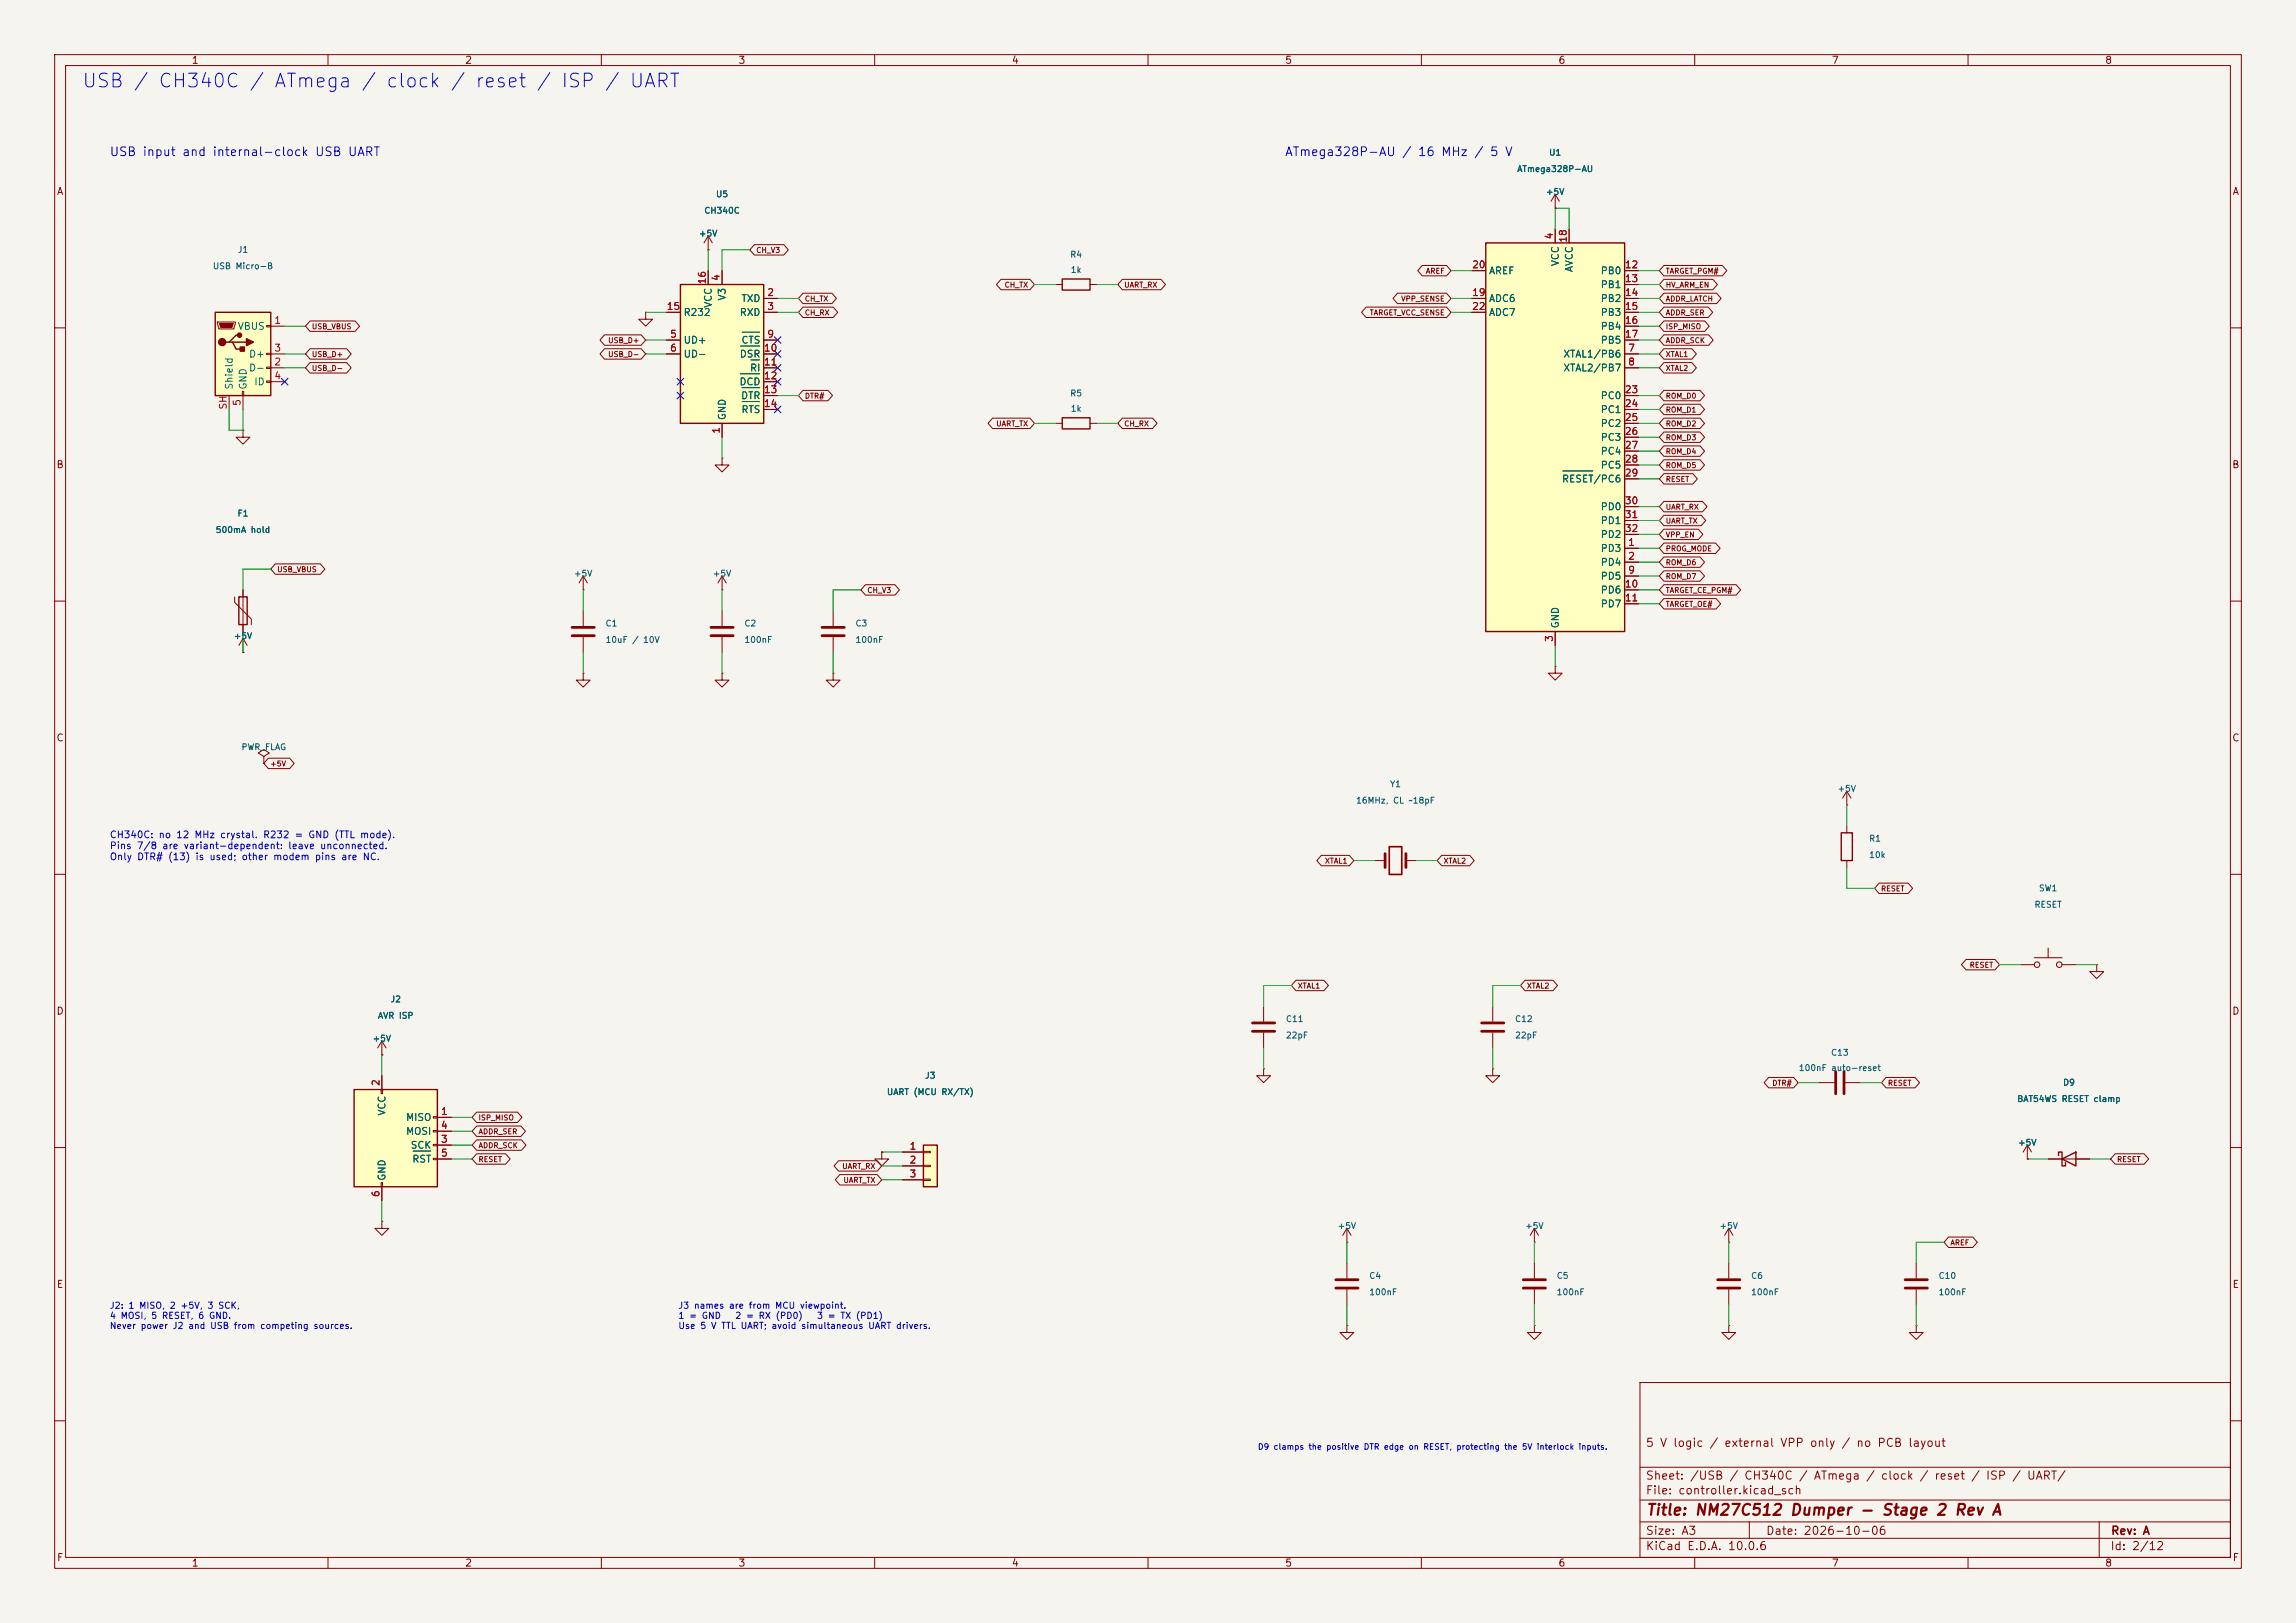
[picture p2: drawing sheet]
<svg xmlns="http://www.w3.org/2000/svg" width="420mm" height="297mm" viewBox="0 0 420 297" stroke-linecap="round" stroke-linejoin="round" font-family="sans-serif">
<defs><g id="words">
<text font-size="2.5" fill="#0000c2" x="14.9" y="16.7">USB / CH340C / ATmega / clock / reset / ISP / UART</text>
<text font-size="2" fill="#840000" x="301" y="277.8">Title: NM27C512 Dumper - Stage 2 Rev A</text>
<g font-size="1.6" fill="#0000c2">
<text x="19.9" y="29">USB input and internal-clock USB UART</text>
<text x="234.9" y="29">ATmega328P-AU / 16 MHz / 5 V</text>
</g>
<g font-size="1.5" fill="#840000">
<text x="300.9" y="265.1">5 V logic / external VPP only / no PCB layout</text>
<text x="300.9" y="273.8">File: controller.kicad_sch</text>
<text x="300.9" y="271.1">Sheet: /USB / CH340C / ATmega / clock / reset / ISP / UART/</text>
<text x="300.9" y="281.2">Size: A3</text>
<text x="322.9" y="281.2">Date: 2026-10-06</text>
<text x="386" y="281.2">Rev: A</text>
<text x="300.9" y="284">KiCad E.D.A. 10.0.6</text>
<text x="385.9" y="284">Id: 2/12</text>
</g>
<g font-size="1.3" fill="#840000">
<text x="35" y="12">1</text>
<text x="85" y="12">2</text>
<text x="135" y="12">3</text>
<text x="185" y="12">4</text>
<text x="235" y="12">5</text>
<text x="285" y="12">6</text>
<text x="335" y="12">7</text>
<text x="385" y="12">8</text>
<text x="10.3" y="36">A</text>
<text x="408.3" y="36">A</text>
<text x="10.2" y="86">B</text>
<text x="408.2" y="86">B</text>
<text x="10.2" y="136">C</text>
<text x="408.2" y="136">C</text>
<text x="10.2" y="186">D</text>
<text x="408.2" y="186">D</text>
<text x="10.3" y="236">E</text>
<text x="408.3" y="236">E</text>
<text x="10.3" y="286">F</text>
<text x="35" y="287">1</text>
<text x="85" y="287">2</text>
<text x="135" y="287">3</text>
<text x="185" y="287">4</text>
<text x="235" y="287">5</text>
<text x="285" y="287">6</text>
<text x="335" y="287">7</text>
<text x="385" y="287">8</text>
<text x="408.3" y="286">F</text>
</g>
<g font-size="1.3" fill="#a90000">
<text x="284.3" y="43.9" transform="rotate(-90 284.3 43.9)">4</text>
<text x="286.9" y="44.5" transform="rotate(-90 286.9 44.5)">18</text>
<text x="129.4" y="52.1" transform="rotate(-90 129.4 52.1)">16</text>
<text x="131.9" y="51.5" transform="rotate(-90 131.9 51.5)">4</text>
<text x="269.2" y="49.4">20</text>
<text x="297.1" y="49.4">12</text>
<text x="297.1" y="51.9">13</text>
<text x="50.1" y="59.6">1</text>
<text x="121.9" y="57">15</text>
<text x="140.2" y="54.5">2</text>
<text x="140.2" y="57">3</text>
<text x="269.2" y="54.5">19</text>
<text x="269.2" y="57">22</text>
<text x="297.1" y="54.5">14</text>
<text x="297.1" y="57">15</text>
<text x="297.1" y="59.6">16</text>
<text x="50.1" y="64.6">3</text>
<text x="122.5" y="62.1">5</text>
<text x="122.5" y="64.6">6</text>
<text x="139.6" y="64.6">10</text>
<text x="140.2" y="62.1">9</text>
<text x="297.1" y="62.1">17</text>
<text x="297.7" y="64.6">7</text>
<text x="50.1" y="67.2">2</text>
<text x="50.1" y="69.7">4</text>
<text x="139.6" y="67.2">11</text>
<text x="139.6" y="69.7">12</text>
<text x="297.7" y="67.2">8</text>
<text x="41.8" y="75.1" transform="rotate(-90 41.8 75.1)">SH</text>
<text x="44.3" y="74.4" transform="rotate(-90 44.3 74.4)">5</text>
<text x="139.6" y="72.3">13</text>
<text x="139.6" y="74.8">14</text>
<text x="297.1" y="72.3">23</text>
<text x="297.1" y="74.8">24</text>
<text x="297.1" y="77.3">25</text>
<text x="131.9" y="79.5" transform="rotate(-90 131.9 79.5)">1</text>
<text x="297.1" y="79.9">26</text>
<text x="297.1" y="82.4">27</text>
<text x="297.1" y="85">28</text>
<text x="297.1" y="87.5">29</text>
<text x="297.1" y="92.6">30</text>
<text x="297.1" y="95.1">31</text>
<text x="297.1" y="97.7">32</text>
<text x="297.7" y="100.2">1</text>
<text x="297.1" y="107.8">10</text>
<text x="297.7" y="102.7">2</text>
<text x="297.7" y="105.3">9</text>
<text x="297.1" y="110.4">11</text>
<text x="284.3" y="117.6" transform="rotate(-90 284.3 117.6)">3</text>
<text x="69.7" y="198.9" transform="rotate(-90 69.7 198.9)">2</text>
<text x="80.5" y="204.3">1</text>
<text x="80.5" y="209.4">3</text>
<text x="80.5" y="206.9">4</text>
<text x="80.5" y="212">5</text>
<text x="166.3" y="210.7">1</text>
<text x="166.3" y="213.2">2</text>
<text x="166.3" y="215.8">3</text>
<text x="69.7" y="219.2" transform="rotate(-90 69.7 219.2)">6</text>
</g>
<g font-size="1.3" fill="#006464">
<text x="272.3" y="50.5">AREF</text>
<text x="285.4" y="48.8" transform="rotate(-90 285.4 48.8)">VCC</text>
<text x="288" y="49.9" transform="rotate(-90 288 49.9)">AVCC</text>
<text x="292.7" y="50.5">PB0</text>
<text x="292.7" y="53">PB1</text>
<text x="124.9" y="58.1">R232</text>
<text x="130.5" y="56.4" transform="rotate(-90 130.5 56.4)">VCC</text>
<text x="133" y="55.1" transform="rotate(-90 133 55.1)">V3</text>
<text x="135.2" y="58.1">RXD</text>
<text x="135.5" y="55.6">TXD</text>
<text x="272.3" y="55.6">ADC6</text>
<text x="272.3" y="58.1">ADC7</text>
<text x="292.7" y="55.6">PB2</text>
<text x="292.7" y="58.1">PB3</text>
<text x="43.4" y="60.7">VBUS</text>
<text x="45.4" y="65.7">D+</text>
<text x="124.9" y="63.2">UD+</text>
<text x="124.9" y="65.7">UD-</text>
<text x="135.2" y="65.7">DSR</text>
<text x="135.5" y="63.2">CTS</text>
<text x="285.9" y="65.7">XTAL1/PB6</text>
<text x="292.7" y="60.7">PB4</text>
<text x="292.7" y="63.2">PB5</text>
<text x="42.9" y="71.4" transform="rotate(-90 42.9 71.4)">Shield</text>
<text x="45.4" y="71.4" transform="rotate(-90 45.4 71.4)">GND</text>
<text x="45.4" y="68.3">D-</text>
<text x="46.4" y="70.8">ID</text>
<text x="135.2" y="70.8">DCD</text>
<text x="137.1" y="68.3">RI</text>
<text x="285.9" y="68.3">XTAL2/PB7</text>
<text x="133" y="77" transform="rotate(-90 133 77)">GND</text>
<text x="135.5" y="73.4">DTR</text>
<text x="135.5" y="75.9">RTS</text>
<text x="292.7" y="73.4">PC0</text>
<text x="292.7" y="75.9">PC1</text>
<text x="292.7" y="78.4">PC2</text>
<text x="292.7" y="81">PC3</text>
<text x="292.7" y="83.5">PC4</text>
<text x="285.6" y="88.6">RESET/PC6</text>
<text x="292.7" y="86.1">PC5</text>
<text x="292.7" y="93.7">PD0</text>
<text x="292.7" y="101.3">PD3</text>
<text x="292.7" y="96.2">PD1</text>
<text x="292.7" y="98.8">PD2</text>
<text x="292.7" y="103.8">PD4</text>
<text x="292.7" y="106.4">PD5</text>
<text x="292.7" y="108.9">PD6</text>
<text x="292.7" y="111.5">PD7</text>
<text x="285.4" y="115.1" transform="rotate(-90 285.4 115.1)">GND</text>
<text x="70.8" y="204.3" transform="rotate(-90 70.8 204.3)">VCC</text>
<text x="74.2" y="205.4">MISO</text>
<text x="74.2" y="208">MOSI</text>
<text x="75" y="210.5">SCK</text>
<text x="75.3" y="213.1">RST</text>
<text x="70.8" y="216.2" transform="rotate(-90 70.8 216.2)">GND</text>
</g>
<g font-size="1.3" fill="#0000c2">
<text x="20" y="153.7">CH340C: no 12 MHz crystal. R232 = GND (TTL mode).</text>
<text x="20" y="155.7">Pins 7/8 are variant-dependent: leave unconnected.</text>
<text x="20" y="157.7">Only DTR# (13) is used; other modem pins are NC.</text>
</g>
<g font-size="1.2" fill="#0000c2">
<text x="20" y="239.8">J2: 1 MISO, 2 +5V, 3 SCK,</text>
<text x="124" y="239.8">J3 names are from MCU viewpoint.</text>
<text x="20" y="241.6">4 MOSI, 5 RESET, 6 GND.</text>
<text x="20" y="243.5">Never power J2 and USB from competing sources.</text>
<text x="124" y="241.6">1 = GND</text>
<text x="124" y="243.5">Use 5 V TTL UART; avoid simultaneous UART drivers.</text>
<text x="134.4" y="241.6">2 = RX (PD0)</text>
<text x="149.3" y="241.6">3 = TX (PD1)</text>
</g>
<g font-size="1.1" fill="#006464">
<text x="283.3" y="28.7">U1</text>
<text x="277.4" y="31.7">ATmega328P-AU</text>
<text x="282.7" y="35.9">+5V</text>
<text x="128.7" y="39.4">CH340C</text>
<text x="130.9" y="36.4">U5</text>
<text x="43.4" y="46.5">J1</text>
<text x="127.8" y="43.6">+5V</text>
<text x="195.7" y="47.4">R4</text>
<text x="38.8" y="49.5">USB Micro-B</text>
<text x="195.8" y="50.2">1k</text>
<text x="195.7" y="72.8">R5</text>
<text x="195.8" y="75.6">1k</text>
<text x="43.3" y="94.8">F1</text>
<text x="39.4" y="97.8">500mA hold</text>
<text x="104.9" y="105.8">+5V</text>
<text x="130.3" y="105.8">+5V</text>
<text x="42.7" y="117.2">+5V</text>
<text x="110.7" y="114.9">C1</text>
<text x="110.7" y="117.9">10uF / 10V</text>
<text x="136.1" y="114.9">C2</text>
<text x="136.1" y="117.9">100nF</text>
<text x="156.4" y="114.9">C3</text>
<text x="156.4" y="117.9">100nF</text>
<text x="44.1" y="137.5">PWR_FLAG</text>
<text x="248" y="147.3">16MHz, CL ~18pF</text>
<text x="254.2" y="144.3">Y1</text>
<text x="336" y="145.2">+5V</text>
<text x="341.8" y="154.3">R1</text>
<text x="341.8" y="157.3">10k</text>
<text x="372.1" y="166.4">RESET</text>
<text x="372.9" y="163.4">SW1</text>
<text x="71.3" y="183.7">J2</text>
<text x="68.1" y="190.9">+5V</text>
<text x="69" y="186.7">AVR ISP</text>
<text x="235.1" y="187.3">C11</text>
<text x="235.1" y="190.3">22pF</text>
<text x="277" y="187.3">C12</text>
<text x="277" y="190.3">22pF</text>
<text x="169.1" y="197.7">J3</text>
<text x="328.9" y="196.3">100nF auto-reset</text>
<text x="334.8" y="193.5">C13</text>
<text x="162.1" y="200.7">UART (MCU RX/TX)</text>
<text x="368.9" y="201.9">BAT54WS RESET clamp</text>
<text x="377.3" y="198.9">D9</text>
<text x="369.1" y="209.9">+5V</text>
<text x="244.6" y="225.2">+5V</text>
<text x="278.9" y="225.2">+5V</text>
<text x="314.4" y="225.2">+5V</text>
<text x="250.4" y="234.3">C4</text>
<text x="250.4" y="237.3">100nF</text>
<text x="284.7" y="234.3">C5</text>
<text x="284.7" y="237.3">100nF</text>
<text x="320.2" y="234.3">C6</text>
<text x="320.2" y="237.3">100nF</text>
<text x="354.5" y="234.3">C10</text>
<text x="354.5" y="237.3">100nF</text>
</g>
<text font-size="1.1" fill="#0000c2" x="230" y="265.5">D9 clamps the positive DTR edge on RESET, protecting the 5V interlock inputs.</text>
<g font-size="1" fill="#840000">
<text x="138.2" y="46.5">CH_V3</text>
<text x="183.7" y="52.9">CH_TX</text>
<text x="205.5" y="52.9">UART_RX</text>
<text x="260.7" y="50.3">AREF</text>
<text x="304.6" y="52.9">HV_ARM_EN</text>
<text x="304.6" y="50.3">TARGET_PGM#</text>
<text x="147.1" y="57.9">CH_RX</text>
<text x="147.1" y="55.4">CH_TX</text>
<text x="250.5" y="57.9">TARGET_VCC_SENSE</text>
<text x="256.2" y="55.4">VPP_SENSE</text>
<text x="304.6" y="55.4">ADDR_LATCH</text>
<text x="304.6" y="57.9">ADDR_SER</text>
<text x="57" y="60.5">USB_VBUS</text>
<text x="57" y="65.6">USB_D+</text>
<text x="111.1" y="65.6">USB_D-</text>
<text x="111.1" y="63">USB_D+</text>
<text x="304.6" y="65.6">XTAL1</text>
<text x="304.6" y="63">ADDR_SCK</text>
<text x="304.6" y="60.5">ISP_MISO</text>
<text x="57" y="68.1">USB_D-</text>
<text x="304.6" y="68.1">XTAL2</text>
<text x="147.1" y="73.2">DTR#</text>
<text x="304.6" y="73.2">ROM_D0</text>
<text x="304.6" y="75.7">ROM_D1</text>
<text x="182.1" y="78.3">UART_TX</text>
<text x="205.5" y="78.3">CH_RX</text>
<text x="304.6" y="83.3">ROM_D4</text>
<text x="304.6" y="78.3">ROM_D2</text>
<text x="304.6" y="80.8">ROM_D3</text>
<text x="304.6" y="85.9">ROM_D5</text>
<text x="304.6" y="88.4">RESET</text>
<text x="304.6" y="93.5">UART_RX</text>
<text x="304.6" y="96">UART_TX</text>
<text x="304.6" y="98.6">VPP_EN</text>
<text x="304.6" y="101.1">PROG_MODE</text>
<text x="50.6" y="104.9">USB_VBUS</text>
<text x="304.6" y="106.2">ROM_D7</text>
<text x="304.6" y="103.7">ROM_D6</text>
<text x="158.6" y="108.7">CH_V3</text>
<text x="304.6" y="108.7">TARGET_CE_PGM#</text>
<text x="304.6" y="111.3">TARGET_OE#</text>
<text x="49.3" y="140.5">+5V</text>
<text x="242.3" y="158.3">XTAL1</text>
<text x="264" y="158.3">XTAL2</text>
<text x="344" y="163.3">RESET</text>
<text x="360.2" y="177.3">RESET</text>
<text x="237.3" y="181.1">XTAL1</text>
<text x="279.2" y="181.1">XTAL2</text>
<text x="324.1" y="198.9">DTR#</text>
<text x="345.2" y="198.9">RESET</text>
<text x="87.4" y="205.3">ISP_MISO</text>
<text x="87.4" y="207.8">ADDR_SER</text>
<text x="87.4" y="210.3">ADDR_SCK</text>
<text x="87.4" y="212.9">RESET</text>
<text x="154" y="214.1">UART_RX</text>
<text x="387.2" y="212.9">RESET</text>
<text x="154.2" y="216.7">UART_TX</text>
<text x="356.7" y="228.1">AREF</text>
</g>
</g></defs>
<path d="M0 0h420v297h-420z" fill="#f5f4ef" stroke="#f5f4ef" stroke-width=".18"/>
<g fill="none" stroke="#840000" stroke-width=".18">
<path d="M10 10h400v277h-400zM12 12h396v273h-396zM60 10v2M110 10v2M160 10v2M210 10v2M260 10v2M310 10v2M360 10v2M129.5 45.7h.1M129.5 43.2l-.7 1.3M129.5 43.2l.8 1.3"/>
<path d="M129.5 43.2v2.5M10 60h2M193 77.5h1.3M199.4 77.5h1.3M408 60h2M10 110h2M408 110h2M284.5 121.9v1.3h1.2l-1.2 1.3-1.3-1.3h1.3M284.5 121.9h.1M10 160h2M408 160h2M273 195.6v1.3h1.3l-1.3 1.2-1.2-1.2h1.2"/>
<path d="M273 195.6h.1M10 210h2M408 210h2M316.2 231.1v2.8M316.2 236v2.8M300 253h108v32h-108zM10 260h2M300 278.5h108M300 274.5h108M300 268.5h108M320 278.5v3M384 278.5v6.5"/>
<path d="M408 260h2M60 285v2M110 285v2M160 285v2M210 285v2M260 285v2M300 281.5h108M310 285v2M360 285v2"/>
</g>
<path d="M314.2 234.2h4.1M314.2 235.7h4.1" fill="none" stroke="#840000" stroke-width=".51"/>
<path d="M194.3 76.5h5.1v2h-5.1z" fill="none" stroke="#840000" stroke-width=".25"/>
<path d="M39.4 57.2h10.1v15.2h-10.1z" fill="#ffffc2"/>
<path d="M39.4 57.2h10.1v15.2h-10.1zM41.9 62.6h.6l.7 1.3h1.2M42.5 62.6h2.6M43.8 61.3h-.6l-1.3 1.3h-.6" fill="none" stroke="#840000" stroke-width=".25"/>
<g fill="none" stroke="#840000" stroke-width=".18">
<path d="M284.5 38.1h.1M284.5 35.6l-.8 1.2M284.5 35.6l.7 1.2M284.5 35.6v2.5M39.8 58.9h3.3v.3l-.3 1h-2.8zM48.8 59.6h.7v.2h-.7zM49.5 59.7h2.6M41.9 72.4v2.5M44.3 71.6h.3v.8h-.3zM44.4 72.4v2.5M48.8 64.6h.7v.3h-.7zM48.8 67.2h.7v.2h-.7z"/>
<path d="M48.8 69.7h.7v.3h-.7zM49.5 67.3h2.6M49.5 64.8h2.6M49.5 69.9h2.6M106.7 111.8v2.8M106.7 116.6v2.8M106.7 123.2v1.3h1.2l-1.2 1.2-1.3-1.2h1.3M106.7 123.2h.1"/>
</g>
<path d="M40.1 59.2h2.6l-.3 .7h-2z" fill="#840000" stroke="#840000" stroke-width=".18"/>
<g fill="#840000" stroke="#840000" stroke-width=".25">
<path d="M43.9 63.5h.8v.8h-.8z"/>
<path d="M45.1 62l1.3 .6-1.3 .6z"/>
<circle cx="40.6" cy="62.6" r=".63"/>
<circle cx="43.8" cy="61.3" r=".38"/>
</g>
<path d="M104.6 114.8h4.1M104.6 116.3h4.1" fill="none" stroke="#840000" stroke-width=".51"/>
<path d="M271.8 44.5h25.4v71.1h-25.4z" fill="#ffffc2"/>
<path d="M271.8 44.5h25.4v71.1h-25.4zM43.7 109.2h1.5v5.1h-1.5zM376.6 211.5v-.7h.6v2.6h.6v-.7M377.2 212.1l2.5-1.3v2.6z" fill="none" stroke="#840000" stroke-width=".25"/>
<g fill="none" stroke="#840000" stroke-width=".18">
<path d="M269.2 49.5h2.6M269.2 54.6h2.6M269.2 57.2h2.6M284.5 41.9v2.6M287 41.9v2.6M297.2 49.5h2.5M297.2 52.1h2.5M297.2 54.6h2.5M297.2 57.2h2.5M297.2 59.7h2.5M44.4 78.7v1.3h1.3l-1.3 1.3-1.2-1.3h1.2M44.4 78.7h.1"/>
<path d="M297.2 64.8h2.5M297.2 67.3h2.5M297.2 62.2h2.5M297.2 72.4h2.5M297.2 74.9h2.5M297.2 77.5h2.5M297.2 80h2.5M297.2 82.6h2.5M297.2 85.1h2.5M297.2 87.6h2.5M297.2 92.7h2.5M297.2 95.3h2.5"/>
<path d="M297.2 97.8h2.5M42.9 109.2v1l3.1 3.1v1M44.4 108v7.6M106.7 108h.1M106.7 105.4l-.8 1.3M106.7 105.4l.7 1.3M106.7 105.4v2.6M132.1 111.8v2.8M132.1 116.6v2.8M152.4 111.8v2.8M152.4 116.6v2.8M284.5 115.6v2.5"/>
<path d="M297.2 100.3h2.5M297.2 102.9h2.5M297.2 105.4h2.5M297.2 108h2.5M297.2 110.5h2.5M132.1 123.2v1.3h1.2l-1.2 1.2-1.3-1.2h1.3M132.1 123.2h.1M152.4 123.2v1.3h1.3l-1.3 1.2-1.3-1.2h1.3M152.4 123.2h.1M251.5 157.5h1.9M257.2 157.5h1.9M383.5 176.5v1.3h1.3l-1.3 1.3-1.2-1.3h1.2"/>
<path d="M383.5 176.5h.1M231.1 195.6v1.3h1.3l-1.3 1.2-1.2-1.2h1.2M231.1 195.6h.1M231.1 184.2v2.7M231.1 189v2.8M374.6 212.1h7.7M316.2 227.3h.1M316.2 224.8l-.7 1.3M316.2 224.8l.8 1.3M316.2 224.8v2.5M280.7 242.6v1.2h1.2l-1.2 1.3-1.3-1.3h1.3M280.7 242.6h.1"/>
<path d="M316.2 242.6v1.2h1.3l-1.3 1.3-1.2-1.3h1.2M316.2 242.6h.1"/>
</g>
<path d="M285.9 86.2h5.5" fill="none" stroke="#006464" stroke-width=".18"/>
<path d="M130 114.8h4.1M130 116.3h4.1M150.4 114.8h4M150.4 116.3h4M253.4 156.2v2.6M257.2 156.2v2.6M229.1 187.2h4.1M229.1 188.7h4.1" fill="none" stroke="#840000" stroke-width=".51"/>
<path d="M254.1 154.9h2.3v5.1h-2.3z" fill="none" stroke="#840000" stroke-width=".3"/>
<path d="M124.5 52.1h15.2v25.4h-15.2z" fill="#ffffc2"/>
<path d="M124.5 52.1h15.2v25.4h-15.2zM336.8 152.4h2v5.1h-2z" fill="none" stroke="#840000" stroke-width=".25"/>
<g fill="none" stroke="#840000" stroke-width=".18">
<path d="M118.1 57.2v1.2h1.3l-1.3 1.3-1.3-1.3h1.3M118.1 57.2h.1M121.9 57.2h2.6M129.5 49.5v2.6M132.1 49.5v2.6M139.7 54.6h2.5M139.7 57.2h2.5M121.9 62.2h2.6M121.9 64.8h2.6M132.1 77.5v2.5M139.7 62.2h2.5M139.7 64.8h2.5"/>
<path d="M139.7 67.3h2.5M139.7 69.9h2.5M139.7 72.4h2.5M139.7 74.9h2.5M337.8 147.3h.1M337.8 144.8l-.7 1.3M337.8 144.8l.8 1.3M337.8 144.8v2.5M337.8 151.1v1.3M337.8 157.5v1.3M369.6 176.5h2.5M372.1 175.3h5.1"/>
<path d="M374.6 173.5v1.8M377.2 176.5h2.5M273 184.2v2.7M273 189v2.8M332.7 198.1h2.8M337.6 198.1h2.8M370.8 212.1h.1M370.8 209.6l-.7 1.2M370.8 209.6l.8 1.2M370.8 209.6v2.5M246.4 227.3h.1M246.4 224.8l-.8 1.3"/>
<path d="M246.4 224.8l.7 1.3M246.4 224.8v2.5M246.4 231.1v2.8M246.4 236v2.8M280.7 227.3h.1M280.7 224.8l-.8 1.3M280.7 224.8l.7 1.3M280.7 224.8v2.5M280.7 231.1v2.8M280.7 236v2.8M350.5 231.1v2.8M350.5 236v2.8"/>
<path d="M246.4 242.6v1.2h1.2l-1.2 1.3-1.3-1.3h1.3M246.4 242.6h.1M350.5 242.6v1.2h1.3l-1.3 1.3-1.3-1.3h1.3M350.5 242.6h.1"/>
<circle cx="372.6" cy="176.5" r=".51"/>
<circle cx="376.7" cy="176.5" r=".51"/>
</g>
<path d="M135.4 68.4h3.6M135.5 63.3h3.5M135.7 70.9h3.3M135.8 60.8h3.2M135.8 73.5h3.2M137.3 65.9h1.7" fill="none" stroke="#006464" stroke-width=".18"/>
<path d="M271 187.2h4.1M271 188.7h4.1M335.8 196.1v4.1M337.3 196.1v4.1M244.3 234.2h4.1M244.3 235.7h4.1M278.6 234.2h4.1M278.6 235.7h4.1M348.5 234.2h4.1M348.5 235.7h4.1" fill="none" stroke="#840000" stroke-width=".51"/>
<path d="M64.8 199.4h15.2v17.8h-15.2z" fill="#ffffc2"/>
<g fill="none" stroke="#840000" stroke-width=".18">
<path d="M69.7 199.4h.3v.8h-.3zM69.8 196.9v2.5M69.7 216.4h.3v.8h-.3zM69.8 217.2v2.5M79.2 204.3h.8v.3h-.8zM79.2 206.9h.8v.2h-.8zM79.2 209.4h.8v.3h-.8zM79.2 212h.8v.2h-.8zM80 204.5h2.5M80 209.6h2.5M80 207h2.5M80 212.1h2.5"/>
<path d="M161.3 210.8v1.3h1.3l-1.3 1.3-1.3-1.3h1.3M161.3 210.8h.1M69.8 223.5v1.3h1.3l-1.3 1.3-1.2-1.3h1.2M69.8 223.5h.1"/>
</g>
<path d="M64.8 199.4h15.2v17.8h-15.2z" fill="none" stroke="#840000" stroke-width=".25"/>
<path d="M75.6 210.6h3.2" fill="none" stroke="#006464" stroke-width=".18"/>
<path d="M168.9 209.6h2.5v7.6h-2.5z" fill="#ffffc2"/>
<path d="M194.3 51.1h5.1v2h-5.1zM168.9 209.6h2.5v7.6h-2.5z" fill="none" stroke="#840000" stroke-width=".25"/>
<g fill="none" stroke="#840000" stroke-width=".18">
<path d="M284.5 38.1h.1M56.7 58.7h8.2l.9 1-.9 .9h-8.2l-.8-.9zM121.9 57.2h2.6M129.5 45.7h.1M129.5 49.5v2.6M132.1 49.5v2.6M138 44.8h5.4l.8 .9-.8 1h-5.4l-.8-1zM139.7 54.6h2.5M139.7 57.2h2.5M146.9 56.2h5.5l.8 1-.8 .9h-5.5l-.9-.9zM146.9 53.7h5.3l.8 .9-.8 1h-5.3l-.9-1zM183.1 51.1h5.3l.8 1-.8 .9h-5.3l-.8-.9z"/>
<path d="M193 52.1h1.3M199.4 52.1h1.3M205.3 51.1h7.1l.8 1-.8 .9h-7.1l-.8-.9zM249.9 56.2h14.7l.8 1-.8 .9h-14.7l-.8-.9zM255.6 53.7h9l.8 .9-.8 1h-9l-.8-1zM260.2 48.6h4.4l.8 .9-.8 1h-4.4l-.9-1zM269.2 54.6h2.6M269.2 57.2h2.6M269.2 49.5h2.6M284.5 41.9v2.6M287 41.9v2.6M297.2 52.1h2.5"/>
<path d="M297.2 54.6h2.5M297.2 57.2h2.5M297.2 49.5h2.5M297.2 59.7h2.5M304.4 51.1h8.9l.9 1-.9 .9h-8.9l-.9-.9zM304.4 53.7h9.6l.8 .9-.8 1h-9.6l-.9-1zM304.4 48.6h10.6l.9 .9-.9 1h-10.6l-.9-1zM304.4 56.2h8.1l.8 1-.8 .9h-8.1l-.9-.9zM304.4 58.7h7.4l.9 1-.9 .9h-7.4l-.9-.9zM56.7 66.4h6.7l.8 .9-.8 1h-6.7l-.8-1zM56.7 63.8h6.7l.8 1-.8 .9h-6.7l-.8-.9zM110.6 63.8h6.7l.8 1-.8 .9h-6.7l-.9-.9z"/>
<path d="M110.6 61.3h6.7l.8 .9-.8 1h-6.7l-.9-1zM121.9 62.2h2.6M121.9 64.8h2.6M132.1 77.5v2.5M139.7 62.2h2.5M139.7 64.8h2.5M139.7 67.3h2.5M139.7 69.9h2.5M139.7 72.4h2.5M139.7 74.9h2.5M146.9 71.4h4.6l.8 1-.8 .9h-4.6l-.9-.9zM181.6 76.5h6.8l.8 1-.8 .9h-6.8l-.9-.9z"/>
<path d="M205.3 76.5h5.5l.9 1-.9 .9h-5.5l-.8-.9zM297.2 62.2h2.5M297.2 64.8h2.5M297.2 67.3h2.5M297.2 72.4h2.5M297.2 74.9h2.5M297.2 77.5h2.5M304.4 71.4h6.6l.8 1-.8 .9h-6.6l-.9-.9zM304.4 74h6.6l.8 .9-.8 1h-6.6l-.9-1zM304.4 63.8h5.1l.8 1-.8 .9h-5.1l-.9-.9zM304.4 66.4h5.1l.8 .9-.8 1h-5.1l-.9-1zM304.4 76.5h6.6l.8 1-.8 .9h-6.6l-.9-.9z"/>
<path d="M304.4 79.1h6.6l.8 .9-.8 1h-6.6l-.9-1zM304.4 61.3h8.2l.8 .9-.8 1h-8.2l-.9-1zM132.1 83.8v1.3h1.2l-1.2 1.3-1.3-1.3h1.3M132.1 83.8h.1M297.2 80h2.5M297.2 82.6h2.5M297.2 85.1h2.5M297.2 87.6h2.5M297.2 92.7h2.5M297.2 95.3h2.5M297.2 97.8h2.5M304.4 91.8h7l.9 .9-.9 1h-7l-.9-1z"/>
<path d="M304.4 94.3h6.8l.8 1-.8 .9h-6.8l-.9-.9zM304.4 96.8h6.3l.8 1-.8 .9h-6.3l-.9-.9zM304.4 99.4h9.4l.9 .9-.9 1h-9.4l-.9-1zM304.4 81.6h6.6l.8 1-.8 .9h-6.6l-.9-.9zM304.4 84.1h6.6l.8 1-.8 .9h-6.6l-.9-.9zM304.4 86.7h5.3l.8 .9-.8 1h-5.3l-.9-1zM44.4 119.4h.1M44.4 116.8l-.7 1.3M44.4 116.8l.8 1.3M44.4 108v1.2M44.4 114.3v1.3M44.4 116.8v2.6"/>
<path d="M50.4 103.2h8.2l.8 .9-.8 1h-8.2l-.9-1zM132.1 108h.1M132.1 105.4l-.8 1.3M132.1 105.4l.7 1.3M132.1 105.4v2.6M158.3 107h5.4l.8 1-.8 .9h-5.4l-.8-.9zM284.5 115.6v2.5M297.2 100.3h2.5M297.2 102.9h2.5M297.2 105.4h2.5M297.2 108h2.5M297.2 110.5h2.5"/>
<path d="M304.4 107h13.2l.8 1-.8 .9h-13.2l-.9-.9zM304.4 104.5h6.6l.8 .9-.8 1h-6.6l-.9-1zM304.4 109.5h9.5l.8 1-.8 .9h-9.5l-.9-.9zM304.4 101.9h6.6l.8 1-.8 .9h-6.6l-.9-.9zM48.3 138.4l1-.6-1-.6-1.1 .6 1.1 .6v1.3M48.3 139.7h.1M49.1 138.7h3.9l.8 1-.8 1h-3.9l-.8-1zM241.7 156.5h5.1l.8 1-.8 .9h-5.1l-.8-.9zM263.7 156.5h5.1l.9 1-.9 .9h-5.1l-.8-.9zM237.1 179.4h5.1l.8 .9-.8 1h-5.1l-.9-1zM279 179.4h5.1l.8 .9-.8 1h-5.1l-.9-1zM343.7 161.6h5.3l.9 1-.9 .9h-5.3l-.8-.9z"/>
<path d="M359.6 175.6h5.3l.9 .9-.9 1h-5.3l-.8-1zM69.8 193h.1M69.8 190.5l-.7 1.3M69.8 190.5l.8 1.3M69.8 190.5v2.5M69.8 196.9v2.5M323.5 197.2h4.6l.8 .9-.8 1h-4.6l-.8-1zM345 197.2h5.3l.8 .9-.8 1h-5.3l-.8-1zM69.8 217.2v2.5M80 204.5h2.5M80 209.6h2.5M80 207h2.5"/>
<path d="M80 212.1h2.5M87.2 203.5h7.5l.8 1-.8 .9h-7.5l-.8-.9zM87.2 208.6h8.2l.8 1-.8 .9h-8.2l-.8-.9zM87.2 206.1h8.1l.8 .9-.8 1h-8.1l-.8-1zM87.2 211.1h5.3l.8 1-.8 .9h-5.3l-.8-.9zM153.4 212.4h7.1l.8 1-.8 .9h-7.1l-.8-.9zM153.6 214.9h6.9l.8 1-.8 1h-6.9l-.8-1zM161.3 210.8h.1M165.1 210.8h3.8M165.1 213.4h3.8M165.1 215.9h3.8M168.9 210.7h1.3v.2h-1.3z"/>
<path d="M168.9 213.2h1.3v.3h-1.3zM168.9 215.8h1.3v.2h-1.3zM370.8 212.1h.1M374.6 212.1h2.6M379.7 212.1h2.6M386.9 211.1h5.3l.8 1-.8 .9h-5.3l-.8-.9zM356.4 226.4h4.5l.8 .9-.8 1h-4.5l-.8-1z"/>
</g>
<g fill="none" stroke="#009600" stroke-width=".18">
<path d="M52.1 59.7h3.8M118.1 57.2h3.8M129.5 45.7v3.8M137.2 45.7h-5.1v3.8M142.2 57.2h3.8M142.2 54.6h3.8M189.2 52.1h3.8M200.7 52.1h3.8M265.4 57.2h3.8M265.4 54.6h3.8M265.4 49.5h3.8M284.5 41.9v-3.8h2.5v3.8"/>
<path d="M299.7 59.7h3.8M299.7 57.2h3.8M299.7 54.6h3.8M299.7 49.5h3.8M299.7 52.1h3.8M41.9 74.9v3.8h2.5v-3.8M52.1 64.8h3.8M52.1 67.3h3.8M118.1 64.8h3.8M118.1 62.2h3.8M142.2 72.4h3.8M189.2 77.5h3.8"/>
<path d="M200.7 77.5h3.8M299.7 64.8h3.8M299.7 67.3h3.8M299.7 62.2h3.8M299.7 77.5h3.8M299.7 72.4h3.8M299.7 74.9h3.8M132.1 80v3.8M299.7 97.8h3.8M299.7 92.7h3.8M299.7 95.3h3.8M299.7 85.1h3.8"/>
<path d="M299.7 87.6h3.8M299.7 82.6h3.8M299.7 80h3.8M44.4 115.6v3.8M49.5 104.1h-5.1v3.9M106.7 108v3.8M106.7 119.4v3.8M132.1 108v3.8M132.1 119.4v3.8M152.4 119.4v3.8M157.5 108h-5.1v3.8M284.5 118.1v3.8"/>
<path d="M299.7 105.4h3.8M299.7 108h3.8M299.7 100.3h3.8M299.7 102.9h3.8M299.7 110.5h3.8M247.6 157.5h3.9M259.1 157.5h3.8M337.8 158.8v3.8h5.1M337.8 147.3v3.8M365.8 176.5h3.8M379.7 176.5h3.8M69.8 193v3.9"/>
<path d="M231.1 191.8v3.8M236.2 180.3h-5.1v3.9M273 191.8v3.8M278.1 180.3h-5.1v3.9M328.9 198.1h3.8M340.4 198.1h3.8M69.8 219.7v3.8M82.5 207h3.9M82.5 204.5h3.9M82.5 209.6h3.9M82.5 212.1h3.9M161.3 210.8h3.8"/>
<path d="M161.3 215.9h3.8M161.3 213.4h3.8M370.8 212.1h3.8M382.3 212.1h3.8M246.4 227.3v3.8M246.4 238.8v3.8M280.7 227.3v3.8M280.7 238.8v3.8M316.2 227.3v3.8M316.2 238.8v3.8M350.5 238.8v3.8M355.6 227.3h-5.1v3.8"/>
</g>
<g fill="none" stroke="#000084" stroke-width=".18">
<path d="M51.5 69.2l1.2 1.3M52.7 69.2l-1.2 1.3M123.9 69.2l1.2 1.3M123.9 71.8l1.2 1.2M125.1 69.2l-1.2 1.3M125.1 71.8l-1.2 1.2M141.6 66.7l1.2 1.2M141.6 74.3l1.2 1.2M141.6 69.2l1.2 1.3M141.6 64.2l1.2 1.2M141.6 61.6l1.2 1.2M142.8 66.7l-1.2 1.2"/>
<path d="M142.8 74.3l-1.2 1.2M142.8 69.2l-1.2 1.3M142.8 64.2l-1.2 1.2M142.8 61.6l-1.2 1.2"/>
</g>
<path d="M135.4 68.4h3.6M135.5 63.3h3.5M135.7 70.9h3.3M135.8 60.8h3.2M135.8 73.5h3.2M137.3 65.9h1.7M285.9 86.2h5.5M75.6 210.6h3.2" fill="none" stroke="#006464" stroke-width=".18"/>
<use href="#words"/>
</svg>
